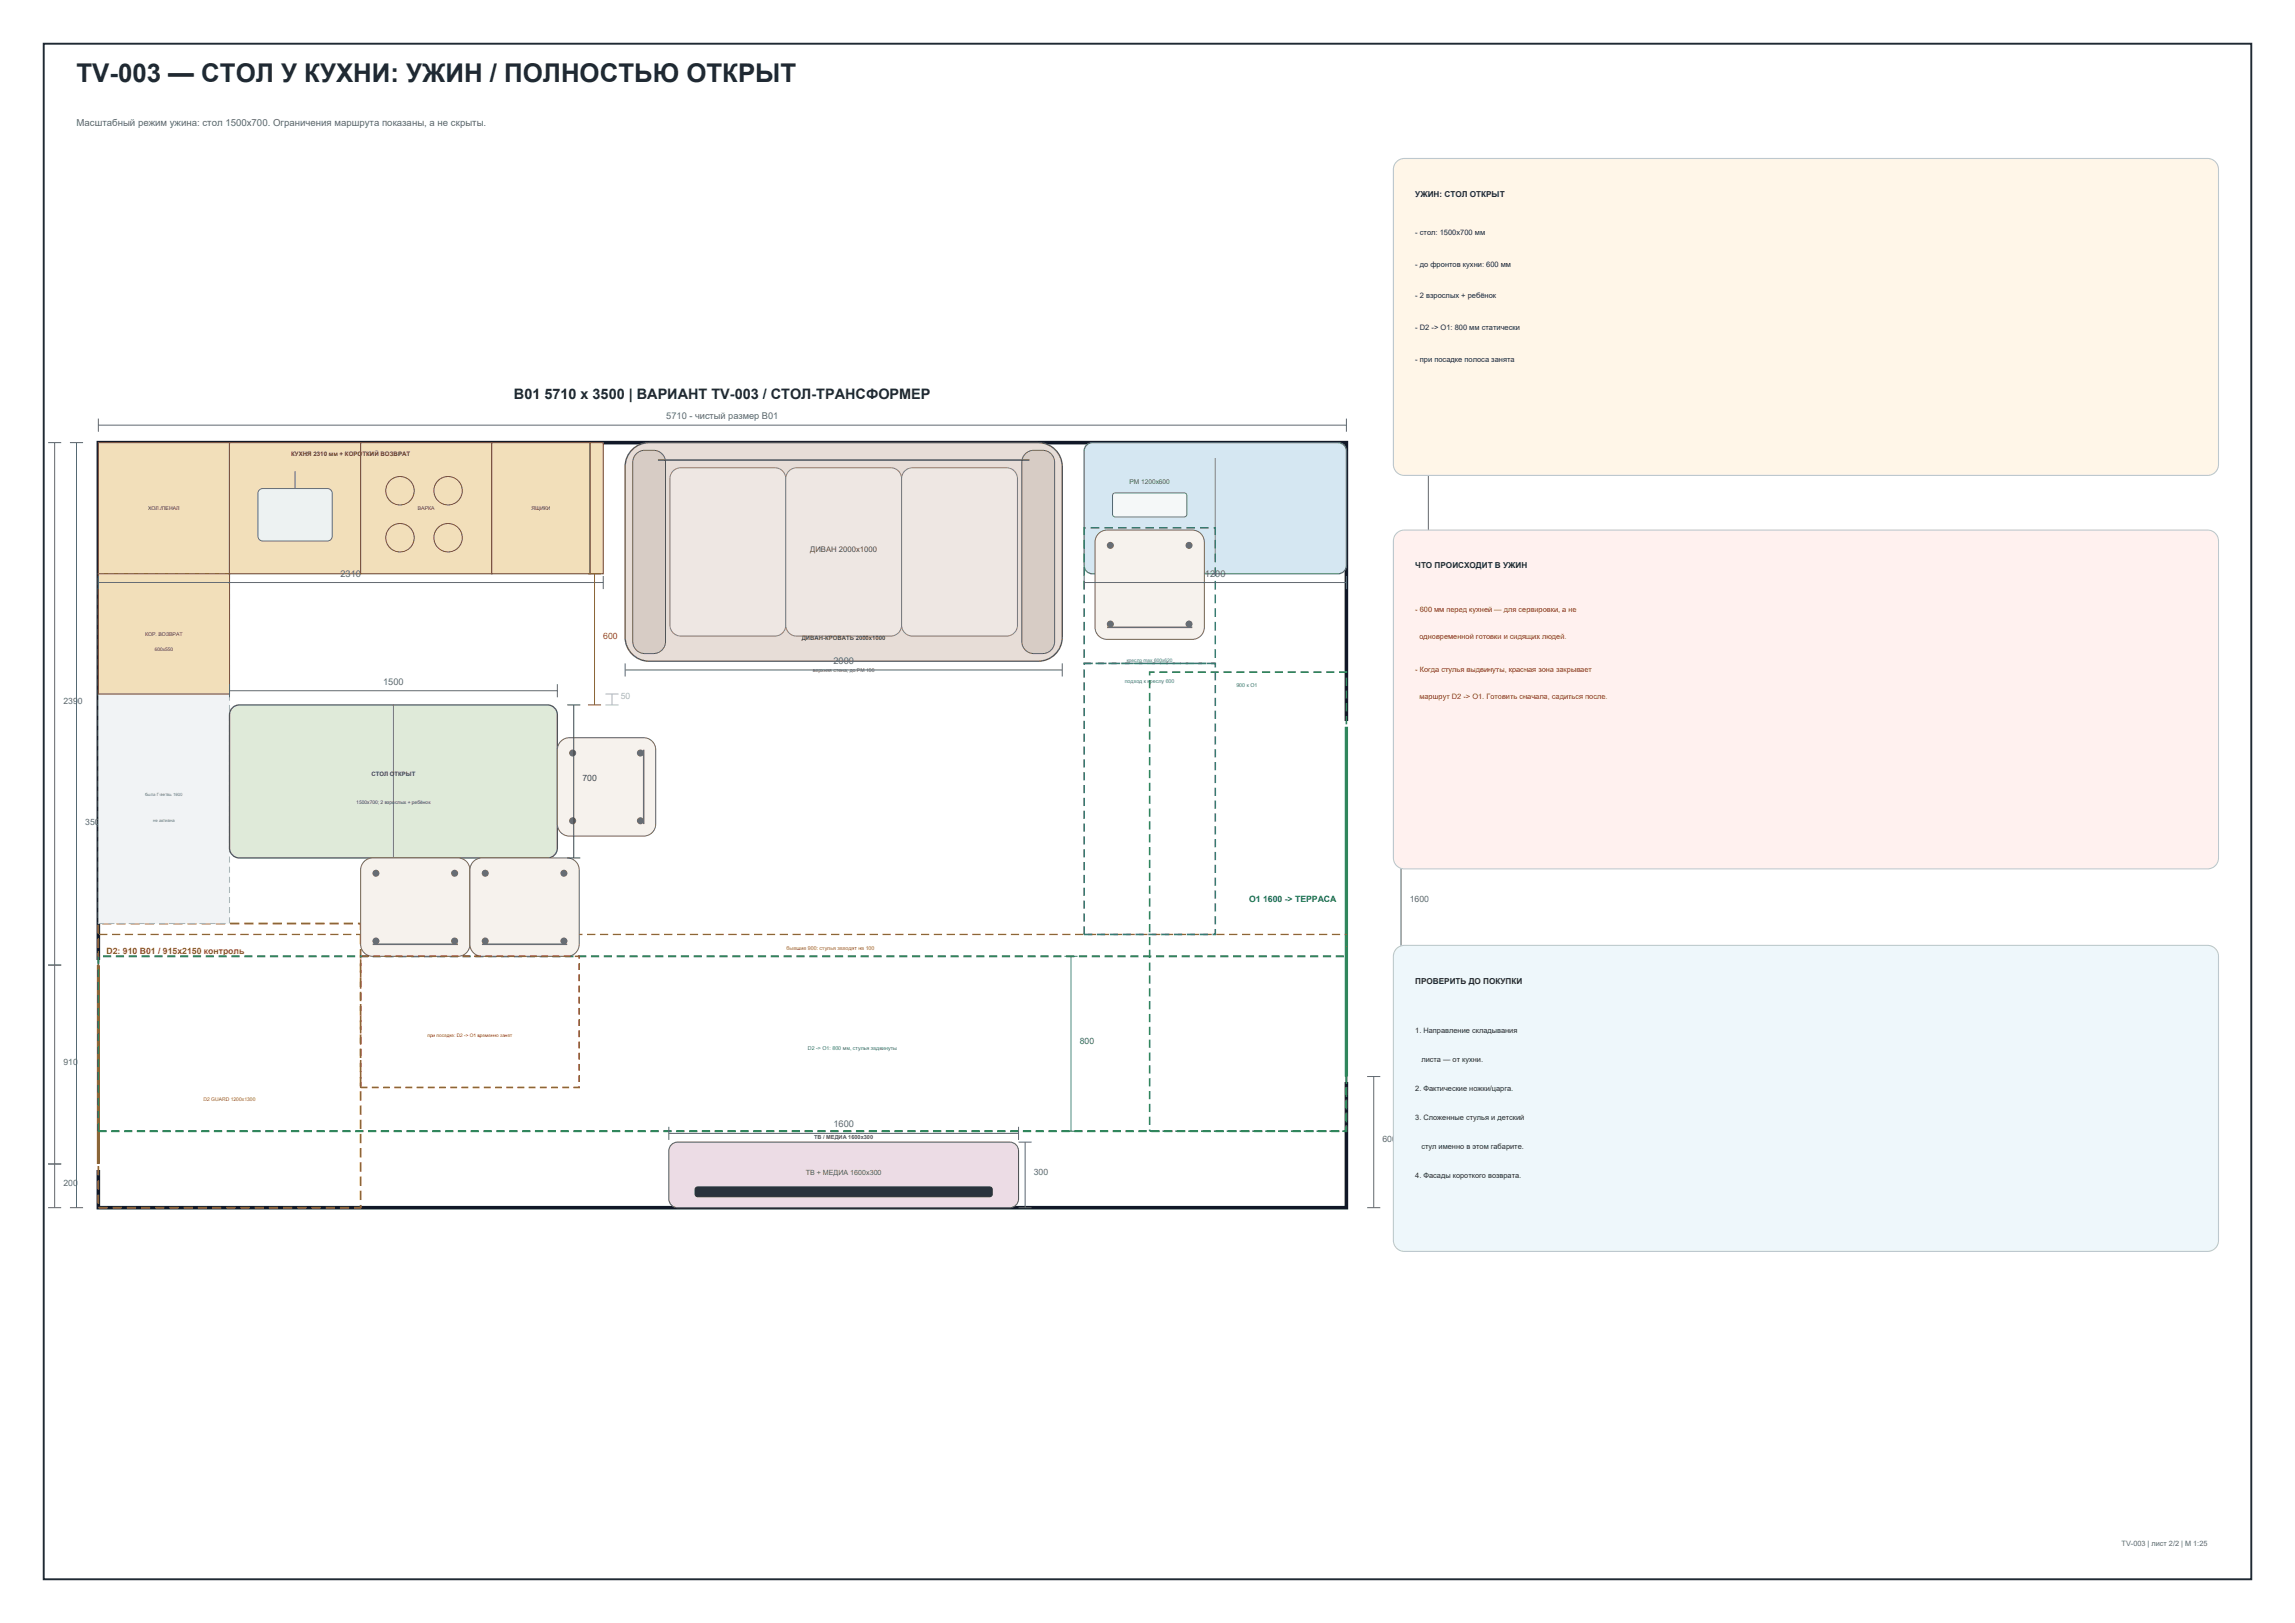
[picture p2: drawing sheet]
<svg xmlns="http://www.w3.org/2000/svg" width="420mm" height="297mm" viewBox="0 0 420 297" stroke-linecap="round" stroke-linejoin="round" font-family="sans-serif">
<defs><g id="words">
<text font-size="4.7" fill="#1f2933" x="14" y="15">TV-003 — СТОЛ У КУХНИ: УЖИН / ПОЛНОСТЬЮ ОТКРЫТ</text>
<text font-size="2.6" fill="#1f2933" x="94" y="73">B01 5710 x 3500 | ВАРИАНТ TV-003 / СТОЛ-ТРАНСФОРМЕР</text>
<text font-size="1.8" fill="#5b6570" x="14" y="23">Масштабный режим ужина: стол 1500x700. Ограничения маршрута показаны, а не скрыты.</text>
<g font-size="1.7" fill="#5b6570">
<text x="121.9" y="76.7">5710 - чистый размер B01</text>
<text x="62.3" y="105.5">2310</text>
<text x="220.5" y="105.5">1200</text>
<text x="70.1" y="125.3">1500</text>
<text x="152.5" y="121.5">2000</text>
<text x="152.5" y="206.3">1600</text>
</g>
<text font-size="1.6" fill="#ad6800" x="110.4" y="117">600</text>
<g font-size="1.6" fill="#5b6570">
<text x="11.6" y="128.8">2390</text>
<text x="15.6" y="151">3500</text>
<text x="258" y="165">1600</text>
<text x="11.6" y="194.8">910</text>
<text x="253" y="209">600</text>
<text x="189.2" y="215">300</text>
<text x="11.6" y="217">200</text>
</g>
<text font-size="1.6" fill="#aab4bc" x="113.6" y="128">50</text>
<text font-size="1.6" fill="#405d3c" x="106.6" y="143">700</text>
<text font-size="1.6" fill="#087f5b" x="228.6" y="165">O1 1600 -&gt; ТЕРРАСА</text>
<text font-size="1.6" fill="#a85d18" x="19.5" y="174.6">D2: 910 B01 / 915x2150 контроль</text>
<text font-size="1.6" fill="#2f855a" x="197.6" y="191">800</text>
<g font-size="1.5" fill="#1f2933">
<text x="259" y="36">УЖИН: СТОЛ ОТКРЫТ</text>
<text x="259" y="104">ЧТО ПРОИСХОДИТ В УЖИН</text>
<text x="259" y="180">ПРОВЕРИТЬ ДО ПОКУПКИ</text>
</g>
<g font-size="1.4" fill="#1f2933">
<text x="259" y="43">- стол: 1500x700 мм</text>
<text x="259" y="48.8">- до фронтов кухни: 600 мм</text>
<text x="259" y="54.6">- 2 взрослых + ребёнок</text>
<text x="259" y="60.4">- D2 -&gt; O1: 800 мм статически</text>
<text x="259" y="66.2">- при посадке полоса занята</text>
<text x="259" y="189">1. Направление складывания</text>
<text x="260.1" y="194.3">листа — от кухни.</text>
<text x="259" y="199.6">2. Фактические ножки/царга.</text>
<text x="259" y="204.9">3. Сложенные стулья и детский</text>
<text x="259" y="215.5">4. Фасады короткого возврата.</text>
<text x="260.1" y="210.2">стул именно в этом габарите.</text>
</g>
<text font-size="1.4" fill="#544943" x="148.3" y="101">ДИВАН 2000x1000</text>
<g font-size="1.4" fill="#b42318">
<text x="259" y="112">- 600 мм перед кухней — для сервировки, а не</text>
<text x="259.8" y="116.9">одновременной готовки и сидящих людей.</text>
<text x="259" y="123">- Когда стулья выдвинуты, красная зона закрывает</text>
<text x="259.8" y="127.9">маршрут D2 -&gt; O1. Готовить сначала, садиться после.</text>
</g>
<text font-size="1.3" fill="#624a59" x="147.4" y="215">ТВ + МЕДИА 1600x300</text>
<text font-size="1.3" fill="#5b6570" x="388.3" y="283">TV-003 | лист 2/2 | М 1:25</text>
<text font-size="1.2" fill="#2e5b70" x="206.7" y="88.6">РМ 1200x600</text>
<text font-size="1.1" fill="#5b4827" x="53.3" y="83.4">КУХНЯ 2310 мм + КОРОТКИЙ ВОЗВРАТ</text>
<text font-size="1.1" fill="#544943" x="146.7" y="117.2">ДИВАН-КРОВАТЬ 2000x1000</text>
<text font-size="1.1" fill="#405d3c" x="68" y="142">СТОЛ ОТКРЫТ</text>
<g font-size="1" fill="#5b4827">
<text x="27.1" y="93.4">ХОЛ./ПЕНАЛ</text>
<text x="76.5" y="93.4">ВАРКА</text>
<text x="97.2" y="93.4">ЯЩИКИ</text>
<text x="26.6" y="116.4">КОР. ВОЗВРАТ</text>
</g>
<text font-size="1" fill="#2f6e8d" x="205.8" y="125">подход к креслу 600</text>
<g font-size="1" fill="#2f855a">
<text x="226.3" y="125.8">900 к O1</text>
<text x="147.8" y="192.2">D2 -&gt; O1: 800 мм, стулья задвинуты</text>
</g>
<text font-size="1" fill="#ad6800" x="143.9" y="173.8">бывшие 900: стулья заходят на 100</text>
<text font-size="1" fill="#624a59" x="149" y="208.4">ТВ / МЕДИА 1600x300</text>
<text font-size=".9" fill="#5b4827" x="28.3" y="119.2">600x550</text>
<text font-size=".9" fill="#544943" x="148.7" y="123">верхняя стена; до РМ 100</text>
<text font-size=".9" fill="#2f6e8d" x="206.2" y="121.2">кресло max 600x620</text>
<text font-size=".9" fill="#405d3c" x="65.2" y="147.2">1500x700; 2 взрослых + ребёнок</text>
<text font-size=".9" fill="#b42318" x="78.2" y="189.8">при посадке: D2 -&gt; O1 временно занят</text>
<text font-size=".9" fill="#ad6800" x="37.2" y="201.4">D2 GUARD 1200x1300</text>
<g font-size=".8" fill="#6b7280">
<text x="26.6" y="145.6">была Г-ветвь 1600</text>
<text x="28" y="150.4">не активна</text>
</g>
</g></defs>
<path d="M8 8h404v281h-404z" fill="none" stroke="#1f2933" stroke-width=".35"/>
<path d="M18 81h228.4v140h-228.4z" fill-rule="evenodd" fill="#fff" stroke="#111827" stroke-width=".65" stroke-linecap="butt"/>
<path d="M18 77.8h228.4M18 76.6v2.4M246.4 76.6v2.4M12.8 81h2.4M14 81v140M12.8 221h2.4" fill="none" stroke="#5b6570" stroke-width=".18"/>
<path d="M16 175.6h5v38.4h-5z" fill-rule="evenodd" fill="#fff"/>
<path d="M18 176.6v36.4" fill="none" stroke="#a85d18" stroke-width=".55"/>
<path d="M8.8 81h2.4M10 81v140M8.8 176.6h2.4M8.8 213h2.4M8.8 221h2.4" fill="none" stroke="#5b6570" stroke-width=".18"/>
<path d="M244.4 132h5v66h-5z" fill-rule="evenodd" fill="#fff"/>
<path d="M246.4 133v64" fill="none" stroke="#087f5b" stroke-width=".6"/>
<path d="M260.2 81h2.4M261.4 81v52M255.2 133h2.4M256.4 133v64M260.2 133h2.4M250.2 197h2.4M251.4 197v24M255.2 197h2.4M250.2 221h2.4" fill="none" stroke="#5b6570" stroke-width=".18"/>
<path d="M18 169h48v52h-48z" fill="none" stroke="#ad6800" stroke-width=".32" stroke-dasharray="1.7 .9" stroke-linecap="butt"/>
<path d="M18 171h228.4v36h-228.4z" fill="none" stroke="#ad6800" stroke-width=".24" stroke-dasharray="1.5 .9" stroke-linecap="butt"/>
<path d="M18 175h228.4v32h-228.4z" fill="none" stroke="#2f855a" stroke-width=".36" stroke-dasharray="1.5 .9" stroke-linecap="butt"/>
<path d="M210.4 123h36v84h-36z" fill="none" stroke="#2f855a" stroke-width=".3" stroke-dasharray="1.5 .9" stroke-linecap="butt"/>
<path d="M198.4 121.4h24v49.6h-24z" fill="none" stroke="#2f6e8d" stroke-width=".3" stroke-dasharray="1.5 .9" stroke-linecap="butt"/>
<g fill="#f2dfba" stroke="#6e5a34" stroke-width=".2">
<path d="M18 81h24v24h-24z" fill-rule="evenodd"/>
<path d="M42 81h24v24h-24z" fill-rule="evenodd"/>
<path d="M66 81h24v24h-24z" fill-rule="evenodd"/>
<path d="M90 81h18v24h-18z" fill-rule="evenodd"/>
<path d="M108 81h2.4v24h-2.4z" fill-rule="evenodd"/>
</g>
<path d="M47.5 89.7l.6-.3h11.8a.88 .88 0 0 1 .9 .9v7.8a.88 .88 0 0 1-.9 .9h-11.8a.88 .88 0 0 1-.9-.9v-7.8z" fill-rule="evenodd" fill="#edf2f2" stroke="#617377" stroke-width=".18"/>
<path d="M54 86.2v3.2" fill="none" stroke="#617377" stroke-width=".18"/>
<g fill="none" stroke="#6e5a34" stroke-width=".18">
<circle cx="73.2" cy="89.8" r="2.6"/>
<circle cx="73.2" cy="98.4" r="2.6"/>
<circle cx="82" cy="89.8" r="2.6"/>
<circle cx="82" cy="98.4" r="2.6"/>
</g>
<path d="M18 105h24v64h-24z" fill-rule="evenodd" fill="#f1f3f5" stroke="#aab4bc" stroke-width=".2" stroke-dasharray="1.1 .7" stroke-linecap="butt"/>
<path d="M18 105h24v22h-24z" fill-rule="evenodd" fill="#f2dfba" stroke="#6e5a34" stroke-width=".2"/>
<path d="M42.5 129.5l.8-.4 .5-.1h56.4a1.8 1.8 0 0 1 1.8 1.8v24.4a1.8 1.8 0 0 1-1.8 1.8h-56.4a1.8 1.8 0 0 1-1.8-1.8v-24.4l.1-.5z" fill-rule="evenodd" fill="#dfead9" stroke="#506c4d" stroke-width=".24"/>
<path d="M72 129v28" fill="none" stroke="#6b8665" stroke-width=".18"/>
<path d="M66.6 157.6l1-.5 .6-.1h15.6a2.2 2.2 0 0 1 2.2 2.2v13.6a2.2 2.2 0 0 1-2.2 2.2h-15.6a2.2 2.2 0 0 1-2.2-2.2v-13.6l.1-.6z" fill-rule="evenodd" fill="#f6f2ed" stroke="#6d6258" stroke-width=".18"/>
<path d="M68.2 172.8h15.6" fill="none" stroke="#6d6258" stroke-width=".28"/>
<g fill="#6d6258">
<circle cx="68.8" cy="172.2" r=".64"/>
<circle cx="83.2" cy="172.2" r=".64"/>
<circle cx="68.8" cy="159.8" r=".64"/>
<circle cx="83.2" cy="159.8" r=".64"/>
</g>
<path d="M86.6 157.6l1-.5 .6-.1h15.6a2.2 2.2 0 0 1 2.2 2.2v13.6a2.2 2.2 0 0 1-2.2 2.2h-15.6a2.2 2.2 0 0 1-2.2-2.2v-13.6l.1-.6z" fill-rule="evenodd" fill="#f6f2ed" stroke="#6d6258" stroke-width=".18"/>
<path d="M88.2 172.8h15.6" fill="none" stroke="#6d6258" stroke-width=".28"/>
<g fill="#6d6258">
<circle cx="88.8" cy="172.2" r=".64"/>
<circle cx="103.2" cy="172.2" r=".64"/>
<circle cx="88.8" cy="159.8" r=".64"/>
<circle cx="103.2" cy="159.8" r=".64"/>
</g>
<path d="M102.6 135.6l1-.5 .6-.1h13.6a2.2 2.2 0 0 1 2.2 2.2v13.6a2.2 2.2 0 0 1-2.2 2.2h-13.6a2.2 2.2 0 0 1-2.2-2.2v-13.6l.1-.6z" fill-rule="evenodd" fill="#f6f2ed" stroke="#6d6258" stroke-width=".18"/>
<path d="M117.8 137.2v13.6" fill="none" stroke="#6d6258" stroke-width=".28"/>
<g fill="#6d6258">
<circle cx="104.8" cy="150.2" r=".64"/>
<circle cx="117.2" cy="150.2" r=".64"/>
<circle cx="104.8" cy="137.8" r=".64"/>
<circle cx="117.2" cy="137.8" r=".64"/>
</g>
<path d="M66 175h40v24h-40z" fill="none" stroke="#b42318" stroke-width=".28" stroke-dasharray="1.2 .8" stroke-linecap="butt"/>
<path d="M255.6 29.6l.9-.5 .5-.1h147a2 2 0 0 1 2 2v54a2 2 0 0 1-2 2h-147a2 2 0 0 1-2-2v-54l.1-.5z" fill-rule="evenodd" fill="#fff6e8" stroke="#bdc7ce" stroke-width=".2"/>
<path d="M255.6 97.6l.9-.5 .5-.1h147a2 2 0 0 1 2 2v58a2 2 0 0 1-2 2h-147a2 2 0 0 1-2-2v-58l.1-.5z" fill-rule="evenodd" fill="#fff1ef" stroke="#bdc7ce" stroke-width=".2"/>
<path d="M255.6 173.6l.9-.5 .5-.1h147a2 2 0 0 1 2 2v52a2 2 0 0 1-2 2h-147a2 2 0 0 1-2-2v-52l.1-.5z" fill-rule="evenodd" fill="#eef7fb" stroke="#bdc7ce" stroke-width=".2"/>
<path d="M116 82a4.4 4.4 0 0 1 2.8-1h71.2a4.4 4.4 0 0 1 4.4 4.4v31.2a4.4 4.4 0 0 1-4.4 4.4h-71.2a4.4 4.4 0 0 1-4.4-4.4v-31.2a4.4 4.4 0 0 1 1.6-3.4z" fill-rule="evenodd" fill="#e7ddd7" stroke="#665a54" stroke-width=".26"/>
<g fill="#d7ccc5" stroke="#665a54" stroke-width=".18">
<path d="M116.4 83a4.2 4.2 0 0 1 4.8 0l.5 1 .1 .6v32.8a2.2 2.2 0 0 1-2.2 2.2 3.4 3.4 0 0 1-3.2-.6l-.5-1-.1-.6v-32.8l.1-.6z" fill-rule="evenodd"/>
<path d="M187.6 83a4.2 4.2 0 0 1 4.8 0l.5 1 .1 .6v32.8a2.2 2.2 0 0 1-2.2 2.2 3.4 3.4 0 0 1-3.2-.6l-.5-1-.1-.6v-32.8l.1-.6z" fill-rule="evenodd"/>
</g>
<g fill="#eee7e3" stroke="#8a7d76" stroke-width=".18">
<path d="M123.2 86.2l.9-.5 .5-.1h17.2a2 2 0 0 1 2 2v26.8a2 2 0 0 1-2 2h-17.2a2 2 0 0 1-2-2v-26.8l.1-.5z" fill-rule="evenodd"/>
<path d="M144.4 86.2l.9-.5 .5-.1h17.2a2 2 0 0 1 2 2v26.8a2 2 0 0 1-2 2h-17.2a2 2 0 0 1-2-2v-26.8l.1-.5z" fill-rule="evenodd"/>
<path d="M165.6 86.2l.9-.5 .5-.1h17.2a2 2 0 0 1 2 2v26.8a2 2 0 0 1-2 2h-17.2a2 2 0 0 1-2-2v-26.8l.1-.5z" fill-rule="evenodd"/>
</g>
<path d="M120.4 84.2h68" fill="none" stroke="#665a54" stroke-width=".3"/>
<path d="M199 81.3l.9-.3h45a1.52 1.52 0 0 1 1.5 1.5v21a1.52 1.52 0 0 1-1.5 1.5h-45a1.52 1.52 0 0 1-1.5-1.5v-21l.1-.5z" fill-rule="evenodd" fill="#d5e7f2" stroke="#4e7589" stroke-width=".24"/>
<path d="M222.4 83.8v18.4" fill="none" stroke="#6a94a8" stroke-width=".18"/>
<path d="M203.7 90.4l.4-.2 12.9 .1 .2 .4-.1 3.7-.4 .2-12.9-.1-.2-.4z" fill-rule="evenodd" fill="#f3f7f8" stroke="#4e7589" stroke-width=".18"/>
<path d="M198.4 96.6h24v24.8h-24z" fill="none" stroke="#2f6e8d" stroke-width=".28" stroke-dasharray="1.6 .9" stroke-linecap="butt"/>
<path d="M201 97.6l1-.5 .6-.1h15.6a2.2 2.2 0 0 1 2.2 2.2v15.6a2.2 2.2 0 0 1-2.2 2.2h-15.6a2.2 2.2 0 0 1-2.2-2.2v-15.6l.1-.6z" fill-rule="evenodd" fill="#f6f2ed" stroke="#6d6258" stroke-width=".18"/>
<path d="M202.6 114.8h15.6" fill="none" stroke="#6d6258" stroke-width=".28"/>
<g fill="#6d6258">
<circle cx="203.2" cy="114.2" r=".64"/>
<circle cx="217.6" cy="114.2" r=".64"/>
<circle cx="203.2" cy="99.8" r=".64"/>
<circle cx="217.6" cy="99.8" r=".64"/>
</g>
<path d="M122.9 209.5l.7-.4 .4-.1h60.8a1.6 1.6 0 0 1 1.6 1.6v8.8a1.6 1.6 0 0 1-1.6 1.6h-60.8a1.6 1.6 0 0 1-1.6-1.6v-8.8l.1-.4z" fill-rule="evenodd" fill="#ecdce5" stroke="#6d5364" stroke-width=".2"/>
<path d="M127.3 217.4l.4-.2h53.4l.4 .2 .1 1.1-.1 .3-.4 .2h-53.4l-.4-.2-.1-.3z" fill-rule="evenodd" fill="#29333c" stroke="#29333c" stroke-width=".18"/>
<g fill="none" stroke="#5b6570" stroke-width=".18">
<path d="M18 106.6h92.4M18 105.4v2.4M110.4 105.4v2.4M198.4 106.6h48M198.4 105.4v2.4M246.4 105.4v2.4M42 126.4h60M42 125.2v2.4M102 125.2v2.4M114.4 122.6h80M114.4 121.4v2.4M194.4 121.4v2.4"/>
<path d="M122.4 207.4h64M122.4 206.2v2.4M186.4 206.2v2.4M186.4 209h2.4M187.6 209v12M186.4 221h2.4"/>
</g>
<path d="M103.8 129h2.4M105 129v28M103.8 157h2.4" fill="none" stroke="#405d3c" stroke-width=".18"/>
<path d="M107.6 105h2.4M108.8 105v24M107.6 129h2.4" fill="none" stroke="#ad6800" stroke-width=".18"/>
<path d="M194.8 175h2.4M196 175v32M194.8 207h2.4" fill="none" stroke="#2f855a" stroke-width=".18"/>
<path d="M110.8 129h2.4M110.8 127h2.4M112 127v2" fill="none" stroke="#aab4bc" stroke-width=".18"/>
<use href="#words"/>
</svg>
